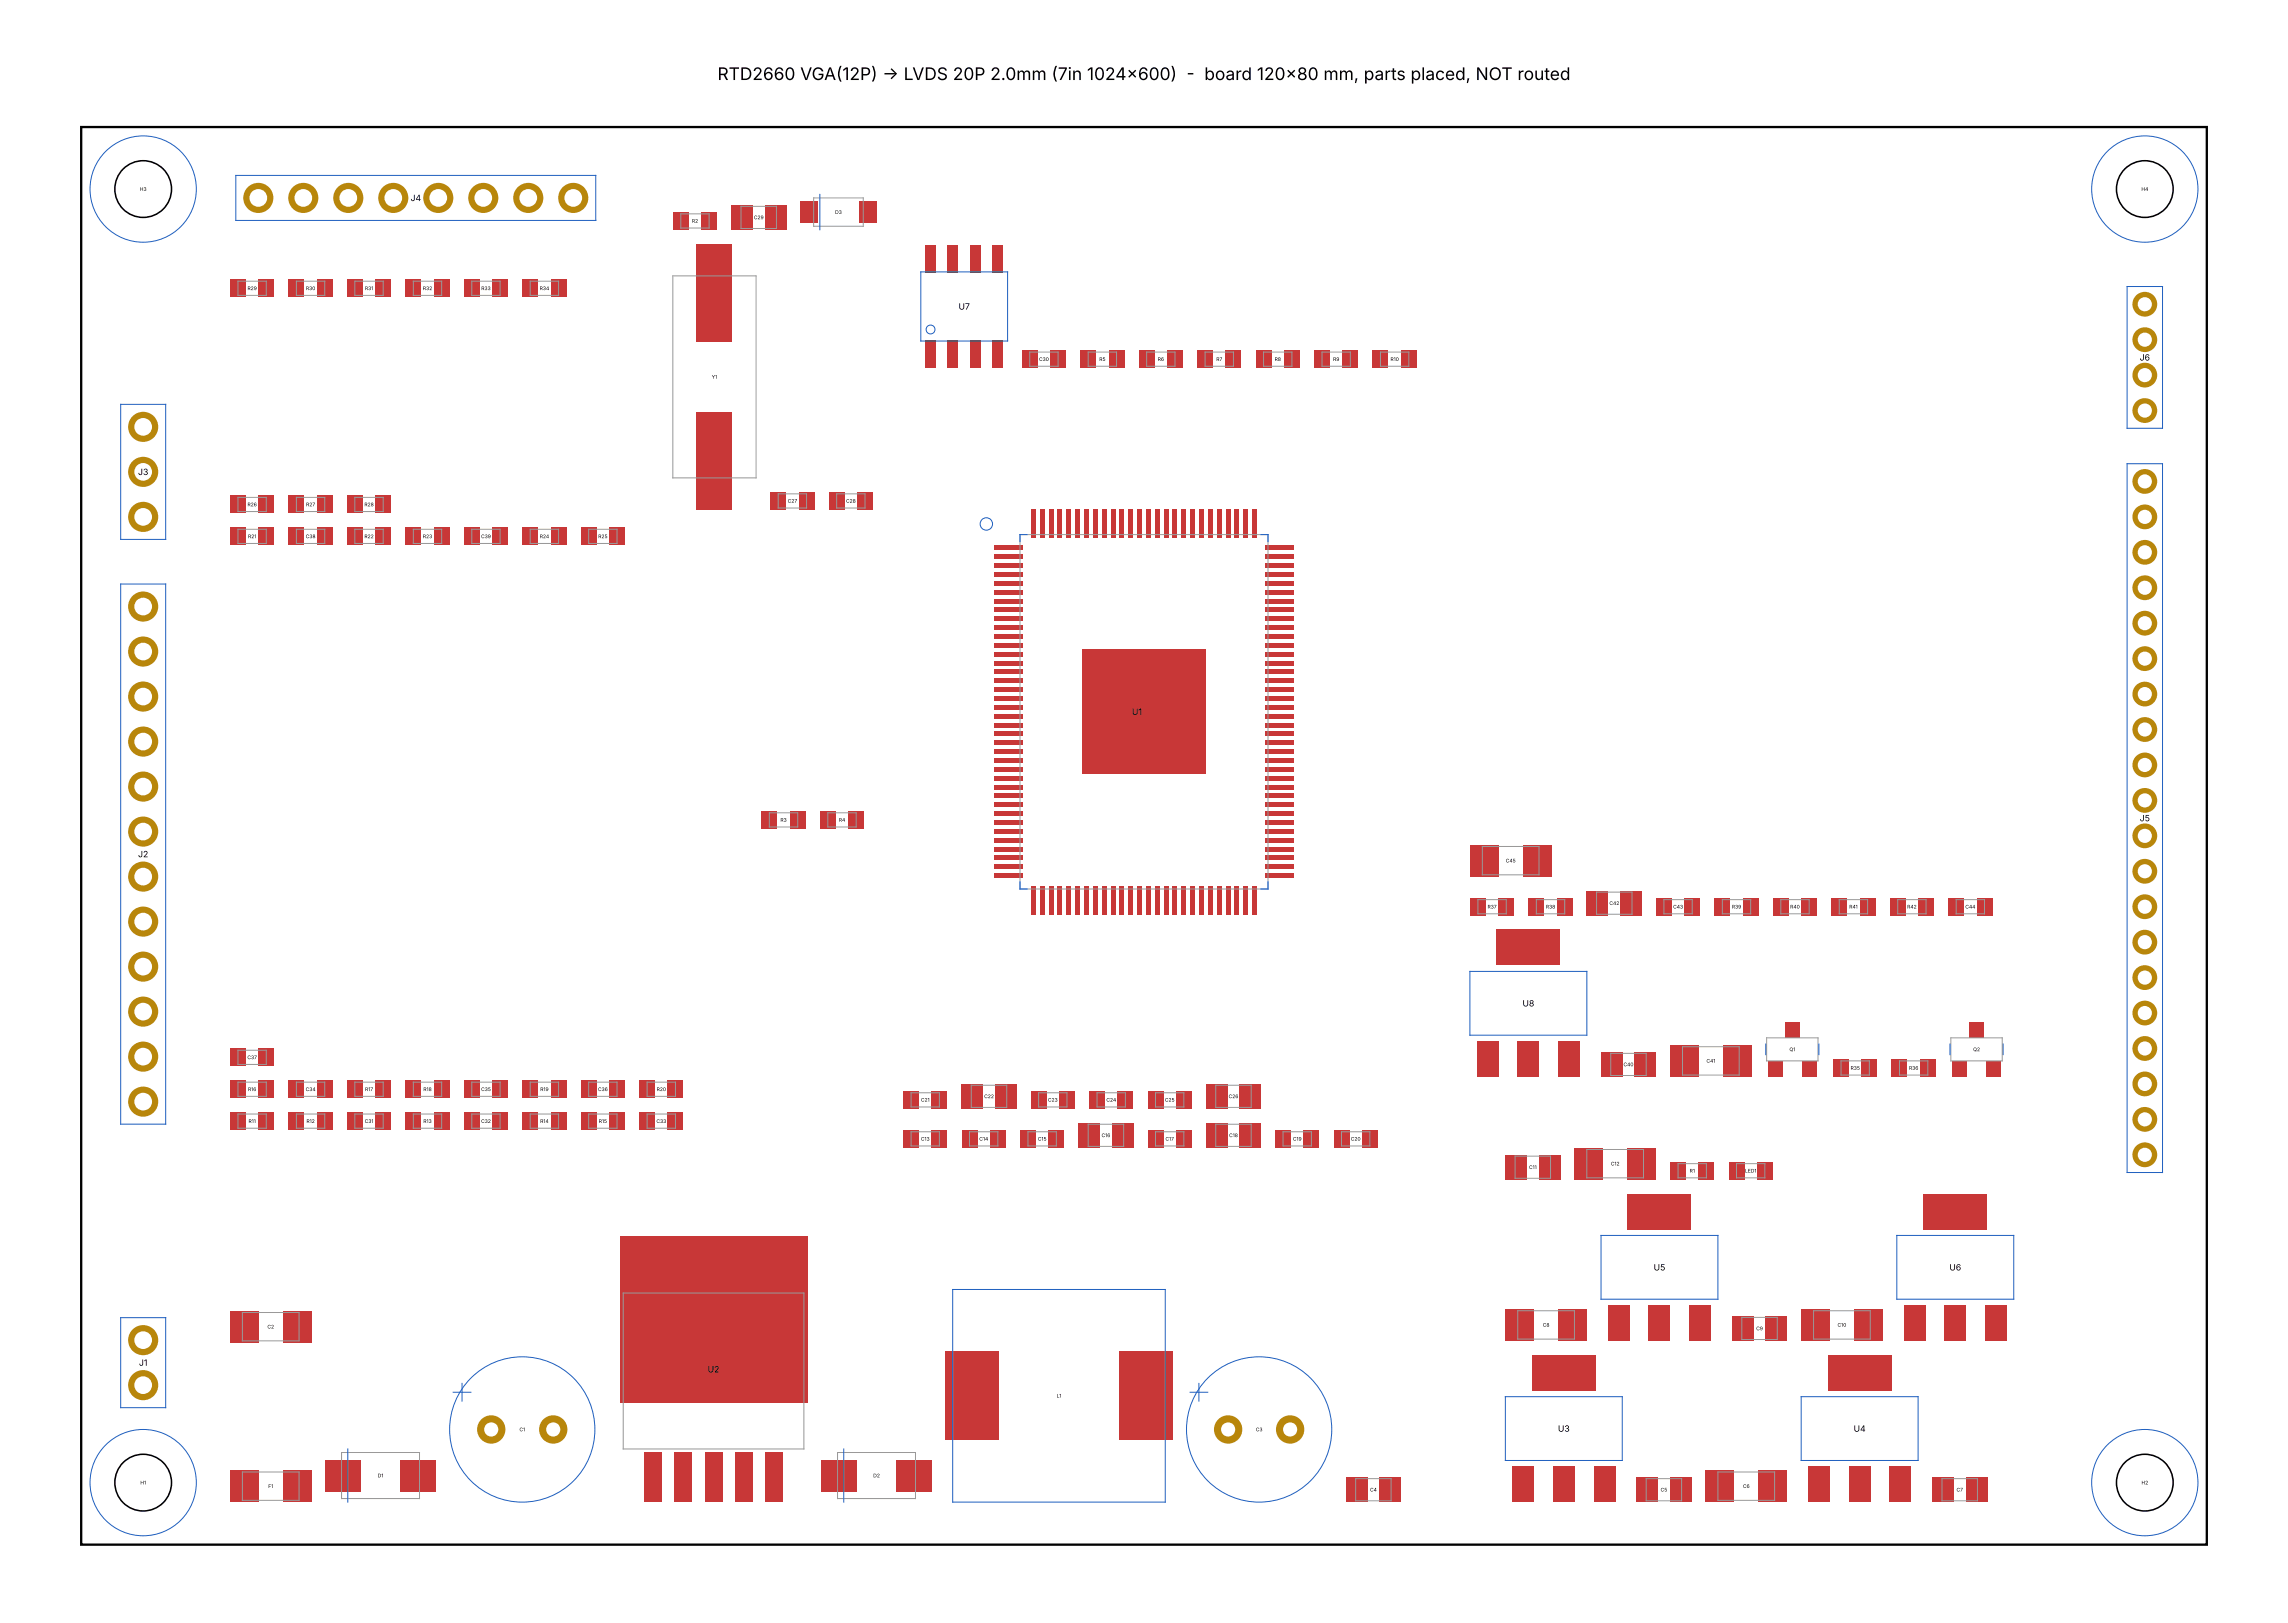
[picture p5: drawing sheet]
<svg xmlns="http://www.w3.org/2000/svg" width="419mm" height="297mm" viewBox="0 0 419 297" stroke-linecap="round" stroke-linejoin="round" font-family="sans-serif">
<defs><g id="words">
<g font-size="3.2">
<text x="131.4" y="14.7">RTD2660 VGA(12P) - LVDS 20P 2.0mm (7in 1024x600) - board 120x80 mm, parts placed, NOT routed</text>
<text x="161.6" y="14.7">&gt;</text>
</g>
<g font-size="1.6">
<text x="75.2" y="36.8">J4</text>
<text x="175.6" y="56.7">U7</text>
<text x="391.9" y="66">J6</text>
<text x="25.3" y="87">J3</text>
<text x="207.3" y="130.9">U1</text>
<text x="391.9" y="150.4">J5</text>
<text x="25.3" y="157">J2</text>
<text x="278.9" y="184.3">U8</text>
<text x="302.9" y="232.6">U5</text>
<text x="357.1" y="232.6">U6</text>
<text x="25.5" y="250.1">J1</text>
<text x="129.6" y="251.3">U2</text>
<text x="285.4" y="262.2">U3</text>
<text x="339.5" y="262.2">U4</text>
</g>
<g font-size=".9">
<text x="25.6" y="35">H3</text>
<text x="392.2" y="35">H4</text>
<text x="126.7" y="40.8">R2</text>
<text x="138.1" y="40.1">C29</text>
<text x="153" y="39.2">D3</text>
<text x="45.3" y="53.1">R29</text>
<text x="56" y="53.1">R30</text>
<text x="66.8" y="53.1">R31</text>
<text x="77.4" y="53.1">R32</text>
<text x="88.1" y="53.1">R33</text>
<text x="98.8" y="53.1">R34</text>
<text x="130.4" y="69.3">Y1</text>
<text x="190.3" y="66.1">C30</text>
<text x="201.4" y="66.1">R5</text>
<text x="212.1" y="66.1">R6</text>
<text x="222.8" y="66.1">R7</text>
<text x="233.5" y="66.1">R8</text>
<text x="244.2" y="66.1">R9</text>
<text x="254.7" y="66.1">R10</text>
<text x="45.3" y="92.7">R26</text>
<text x="56.1" y="92.7">R27</text>
<text x="66.7" y="92.7">R28</text>
<text x="144.3" y="92.1">C27</text>
<text x="155" y="92.1">C28</text>
<text x="45.4" y="98.5">R21</text>
<text x="56" y="98.5">C38</text>
<text x="66.7" y="98.5">R22</text>
<text x="77.4" y="98.5">R23</text>
<text x="88.1" y="98.5">C39</text>
<text x="98.9" y="98.5">R24</text>
<text x="109.6" y="98.5">R25</text>
<text x="142.9" y="150.5">R3</text>
<text x="153.6" y="150.5">R4</text>
<text x="275.8" y="157.9">C45</text>
<text x="272.5" y="166.4">R37</text>
<text x="283.2" y="166.4">R38</text>
<text x="294.8" y="165.7">C42</text>
<text x="306.5" y="166.4">C43</text>
<text x="317.2" y="166.4">R39</text>
<text x="327.9" y="166.4">R40</text>
<text x="338.7" y="166.4">R41</text>
<text x="349.3" y="166.4">R42</text>
<text x="360" y="166.4">C44</text>
<text x="45.3" y="193.9">C37</text>
<text x="297.4" y="195.2">C40</text>
<text x="312.6" y="194.6">C41</text>
<text x="327.8" y="192.5">Q1</text>
<text x="339" y="195.9">R35</text>
<text x="349.7" y="195.9">R36</text>
<text x="361.4" y="192.5">Q2</text>
<text x="45.4" y="199.8">R16</text>
<text x="56" y="199.8">C34</text>
<text x="66.9" y="199.8">R17</text>
<text x="77.5" y="199.8">R18</text>
<text x="88.1" y="199.8">C35</text>
<text x="99" y="199.8">R19</text>
<text x="109.5" y="199.8">C36</text>
<text x="120.3" y="199.8">R20</text>
<text x="168.7" y="201.7">C21</text>
<text x="180.3" y="201.1">C22</text>
<text x="191.9" y="201.7">C23</text>
<text x="202.6" y="201.7">C24</text>
<text x="213.4" y="201.7">C25</text>
<text x="225" y="201.1">C26</text>
<text x="45.5" y="205.6">R11</text>
<text x="56.1" y="205.6">R12</text>
<text x="66.8" y="205.6">C31</text>
<text x="77.5" y="205.6">R13</text>
<text x="88.1" y="205.6">C32</text>
<text x="98.9" y="205.6">R14</text>
<text x="109.7" y="205.6">R15</text>
<text x="120.2" y="205.6">C33</text>
<text x="168.7" y="208.9">C13</text>
<text x="179.4" y="208.9">C14</text>
<text x="190.1" y="208.9">C15</text>
<text x="201.8" y="208.2">C16</text>
<text x="213.5" y="208.9">C17</text>
<text x="225.1" y="208.2">C18</text>
<text x="236.8" y="208.9">C19</text>
<text x="247.4" y="208.9">C20</text>
<text x="280.1" y="214.1">C11</text>
<text x="295.1" y="213.4">C12</text>
<text x="309.5" y="214.7">R1</text>
<text x="319.6" y="214.7">LED1</text>
<text x="49" y="243.3">C2</text>
<text x="282.6" y="242.9">C8</text>
<text x="321.7" y="243.6">C9</text>
<text x="336.6" y="242.9">C10</text>
<text x="193.6" y="255.9">L1</text>
<text x="95.1" y="262.1">C1</text>
<text x="230" y="262.1">C3</text>
<text x="25.7" y="271.8">H1</text>
<text x="49.1" y="272.5">F1</text>
<text x="69.2" y="270.5">D1</text>
<text x="159.9" y="270.5">D2</text>
<text x="250.9" y="273.1">C4</text>
<text x="304.2" y="273.1">C5</text>
<text x="319.3" y="272.5">C6</text>
<text x="358.4" y="273.1">C7</text>
<text x="392.3" y="271.8">H2</text>
</g>
</g></defs>
<path d="M14.9 23.3h389.3v259.5h-389.3z" fill="none" stroke="#000" stroke-width=".42"/>
<circle cx="26.2" cy="253.6" r="2.76" fill="#b8860b"/>
<circle cx="26.2" cy="253.6" r="1.62" fill="#fff"/>
<circle cx="26.2" cy="245.4" r="2.76" fill="#b8860b"/>
<circle cx="26.2" cy="245.4" r="1.62" fill="#fff"/>
<g fill="#c83737">
<path d="M42.1 269.2h5.2v5.8h-5.2z"/>
<path d="M51.9 269.2h5.2v5.8h-5.2z"/>
<path d="M59.6 267.3h6.5v5.8h-6.5z"/>
<path d="M73.3 267.3h6.5v5.8h-6.5z"/>
</g>
<circle cx="90" cy="261.7" r="2.6" fill="#b8860b"/>
<circle cx="90" cy="261.7" r="1.3" fill="#fff"/>
<circle cx="101.3" cy="261.7" r="2.6" fill="#b8860b"/>
<circle cx="101.3" cy="261.7" r="1.3" fill="#fff"/>
<circle cx="95.7" cy="261.7" r="13.3" fill="none" stroke="#1f5fbf" stroke-width=".18"/>
<g fill="#c83737">
<path d="M42.1 240h5.2v5.8h-5.2z"/>
<path d="M51.9 240h5.2v5.8h-5.2z"/>
<path d="M118.1 266h3.2v9h-3.2z"/>
<path d="M123.6 266h3.2v9h-3.2z"/>
<path d="M129.1 266h3.2v9h-3.2z"/>
<path d="M134.6 266h3.2v9h-3.2z"/>
<path d="M140.1 266h3.3v9h-3.3z"/>
<path d="M113.5 226.4h34.4v30.5h-34.4z"/>
<path d="M150.5 267.3h6.5v5.8h-6.5z"/>
<path d="M164.1 267.3h6.5v5.8h-6.5z"/>
<path d="M173.2 247.5h9.7v16.2h-9.7z"/>
<path d="M205 247.5h9.7v16.2h-9.7z"/>
</g>
<circle cx="225" cy="261.7" r="2.6" fill="#b8860b"/>
<circle cx="225" cy="261.7" r="1.3" fill="#fff"/>
<circle cx="236.3" cy="261.7" r="2.6" fill="#b8860b"/>
<circle cx="236.3" cy="261.7" r="1.3" fill="#fff"/>
<circle cx="230.6" cy="261.7" r="13.3" fill="none" stroke="#1f5fbf" stroke-width=".18"/>
<g fill="#c83737">
<path d="M246.5 270.5h3.9v4.5h-3.9z"/>
<path d="M252.7 270.5h3.9v4.5h-3.9z"/>
<path d="M277 268.6h3.9v6.4h-3.9z"/>
<path d="M284.5 268.6h3.9v6.4h-3.9z"/>
<path d="M292 268.6h3.9v6.4h-3.9z"/>
<path d="M280.6 248.1h11.7v6.5h-11.7z"/>
<path d="M299.8 270.5h3.8v4.5h-3.8z"/>
<path d="M305.9 270.5h3.9v4.5h-3.9z"/>
<path d="M312.4 269.2h5.2v5.8h-5.2z"/>
<path d="M322.1 269.2h5.2v5.8h-5.2z"/>
<path d="M331.2 268.6h3.9v6.4h-3.9z"/>
<path d="M338.7 268.6h3.9v6.4h-3.9z"/>
<path d="M346.1 268.6h3.9v6.4h-3.9z"/>
<path d="M334.8 248.1h11.7v6.5h-11.7z"/>
<path d="M353.9 270.5h3.9v4.5h-3.9z"/>
<path d="M360.1 270.5h3.9v4.5h-3.9z"/>
<path d="M275.7 239.7h5.2v5.8h-5.2z"/>
<path d="M285.5 239.7h5.2v5.8h-5.2z"/>
<path d="M294.6 239h3.9v6.5h-3.9z"/>
<path d="M302 239h3.9v6.5h-3.9z"/>
<path d="M309.5 239h3.9v6.5h-3.9z"/>
<path d="M298.1 218.6h11.7v6.5h-11.7z"/>
<path d="M317.3 241h3.9v4.5h-3.9z"/>
<path d="M323.4 241h3.9v4.5h-3.9z"/>
<path d="M329.9 239.7h5.2v5.8h-5.2z"/>
<path d="M339.7 239.7h5.2v5.8h-5.2z"/>
<path d="M348.7 239h3.9v6.5h-3.9z"/>
<path d="M356.2 239h3.9v6.5h-3.9z"/>
<path d="M363.7 239h3.9v6.5h-3.9z"/>
<path d="M352.3 218.6h11.7v6.5h-11.7z"/>
<path d="M275.7 211.5h3.9v4.5h-3.9z"/>
<path d="M281.9 211.5h3.9v4.5h-3.9z"/>
<path d="M288.4 210.2h5.2v5.8h-5.2z"/>
<path d="M298.1 210.2h5.2v5.8h-5.2z"/>
<path d="M305.9 212.7h2.9v3.3h-2.9z"/>
<path d="M311.1 212.7h2.9v3.3h-2.9z"/>
<path d="M316.6 212.7h2.9v3.3h-2.9z"/>
<path d="M321.8 212.7h2.9v3.3h-2.9z"/>
</g>
<g fill="none" stroke="#000" stroke-width=".28">
<circle cx="26.2" cy="34.6" r="5.2"/>
<circle cx="392.9" cy="34.6" r="5.2"/>
<circle cx="26.2" cy="271.5" r="5.2"/>
<circle cx="392.9" cy="271.5" r="5.2"/>
</g>
<g fill="none" stroke="#1f5fbf" stroke-width=".18">
<circle cx="26.2" cy="34.6" r="9.7"/>
<circle cx="392.9" cy="34.6" r="9.7"/>
<circle cx="26.2" cy="271.5" r="9.7"/>
<circle cx="392.9" cy="271.5" r="9.7"/>
</g>
<g fill="#c83737">
<path d="M182.1 99.9h5.2v.9h-5.2z"/>
<path d="M182.1 101.5h5.2v.9h-5.2z"/>
<path d="M182.1 103.1h5.2v.9h-5.2z"/>
<path d="M182.1 104.7h5.2v.9h-5.2z"/>
<path d="M182.1 106.4h5.2v.9h-5.2z"/>
<path d="M182.1 108h5.2v.9h-5.2z"/>
<path d="M182.1 109.6h5.2v.9h-5.2z"/>
<path d="M182.1 111.2h5.2v.9h-5.2z"/>
<path d="M182.1 112.8h5.2v1h-5.2z"/>
<path d="M182.1 114.5h5.2v.9h-5.2z"/>
<path d="M182.1 116.1h5.2v.9h-5.2z"/>
<path d="M182.1 117.7h5.2v.9h-5.2z"/>
<path d="M182.1 119.3h5.2v.9h-5.2z"/>
<path d="M182.1 121h5.2v.9h-5.2z"/>
<path d="M182.1 122.6h5.2v.9h-5.2z"/>
<path d="M182.1 124.2h5.2v.9h-5.2z"/>
<path d="M182.1 125.8h5.2v.9h-5.2z"/>
<path d="M182.1 127.4h5.2v1h-5.2z"/>
<path d="M182.1 129.1h5.2v.9h-5.2z"/>
<path d="M182.1 130.7h5.2v.9h-5.2z"/>
<path d="M182.1 132.3h5.2v.9h-5.2z"/>
<path d="M182.1 133.9h5.2v.9h-5.2z"/>
<path d="M182.1 135.6h5.2v.9h-5.2z"/>
<path d="M182.1 137.2h5.2v.9h-5.2z"/>
<path d="M182.1 138.8h5.2v.9h-5.2z"/>
<path d="M182.1 140.4h5.2v.9h-5.2z"/>
<path d="M182.1 142h5.2v1h-5.2z"/>
<path d="M182.1 143.7h5.2v.9h-5.2z"/>
<path d="M182.1 145.3h5.2v.9h-5.2z"/>
<path d="M182.1 146.9h5.2v.9h-5.2z"/>
<path d="M182.1 148.5h5.2v.9h-5.2z"/>
<path d="M182.1 150.2h5.2v.9h-5.2z"/>
<path d="M182.1 151.8h5.2v.9h-5.2z"/>
<path d="M182.1 153.4h5.2v.9h-5.2z"/>
<path d="M182.1 155h5.2v.9h-5.2z"/>
<path d="M182.1 156.6h5.2v1h-5.2z"/>
<path d="M182.1 158.3h5.2v.9h-5.2z"/>
<path d="M182.1 159.9h5.2v.9h-5.2z"/>
<path d="M188.8 162.3h.9v5.2h-.9z"/>
<path d="M190.4 162.3h.9v5.2h-.9z"/>
<path d="M192.1 162.3h.9v5.2h-.9z"/>
<path d="M193.7 162.3h.9v5.2h-.9z"/>
<path d="M195.3 162.3h.9v5.2h-.9z"/>
<path d="M196.9 162.3h.9v5.2h-.9z"/>
<path d="M198.6 162.3h.9v5.2h-.9z"/>
<path d="M200.2 162.3h.9v5.2h-.9z"/>
<path d="M201.8 162.3h.9v5.2h-.9z"/>
<path d="M203.4 162.3h.9v5.2h-.9z"/>
<path d="M205 162.3h.9v5.2h-.9z"/>
<path d="M206.7 162.3h.9v5.2h-.9z"/>
<path d="M208.3 162.3h.9v5.2h-.9z"/>
<path d="M209.9 162.3h.9v5.2h-.9z"/>
<path d="M211.5 162.3h.9v5.2h-.9z"/>
<path d="M213.2 162.3h.9v5.2h-.9z"/>
<path d="M214.8 162.3h.9v5.2h-.9z"/>
<path d="M216.4 162.3h.9v5.2h-.9z"/>
<path d="M218 162.3h.9v5.2h-.9z"/>
<path d="M219.6 162.3h.9v5.2h-.9z"/>
<path d="M221.3 162.3h.9v5.2h-.9z"/>
<path d="M222.9 162.3h.9v5.2h-.9z"/>
<path d="M224.5 162.3h.9v5.2h-.9z"/>
<path d="M226.1 162.3h.9v5.2h-.9z"/>
<path d="M227.8 162.3h.9v5.2h-.9z"/>
<path d="M229.4 162.3h.9v5.2h-.9z"/>
<path d="M231.8 159.9h5.2v.9h-5.2z"/>
<path d="M231.8 158.3h5.2v.9h-5.2z"/>
<path d="M231.8 156.6h5.2v1h-5.2z"/>
<path d="M231.8 155h5.2v.9h-5.2z"/>
<path d="M231.8 153.4h5.2v.9h-5.2z"/>
<path d="M231.8 151.8h5.2v.9h-5.2z"/>
<path d="M231.8 150.2h5.2v.9h-5.2z"/>
<path d="M231.8 148.5h5.2v.9h-5.2z"/>
<path d="M231.8 146.9h5.2v.9h-5.2z"/>
<path d="M231.8 145.3h5.2v.9h-5.2z"/>
<path d="M231.8 143.7h5.2v.9h-5.2z"/>
<path d="M231.8 142h5.2v1h-5.2z"/>
<path d="M231.8 140.4h5.2v.9h-5.2z"/>
<path d="M231.8 138.8h5.2v.9h-5.2z"/>
<path d="M231.8 137.2h5.2v.9h-5.2z"/>
<path d="M231.8 135.6h5.2v.9h-5.2z"/>
<path d="M231.8 133.9h5.2v.9h-5.2z"/>
<path d="M231.8 132.3h5.2v.9h-5.2z"/>
<path d="M231.8 130.7h5.2v.9h-5.2z"/>
<path d="M231.8 129.1h5.2v.9h-5.2z"/>
<path d="M231.8 127.4h5.2v1h-5.2z"/>
<path d="M231.8 125.8h5.2v.9h-5.2z"/>
<path d="M231.8 124.2h5.2v.9h-5.2z"/>
<path d="M231.8 122.6h5.2v.9h-5.2z"/>
<path d="M231.8 121h5.2v.9h-5.2z"/>
<path d="M231.8 119.3h5.2v.9h-5.2z"/>
<path d="M231.8 117.7h5.2v.9h-5.2z"/>
<path d="M231.8 116.1h5.2v.9h-5.2z"/>
<path d="M231.8 114.5h5.2v.9h-5.2z"/>
<path d="M231.8 112.8h5.2v1h-5.2z"/>
<path d="M231.8 111.2h5.2v.9h-5.2z"/>
<path d="M231.8 109.6h5.2v.9h-5.2z"/>
<path d="M231.8 108h5.2v.9h-5.2z"/>
<path d="M231.8 106.4h5.2v.9h-5.2z"/>
<path d="M231.8 104.7h5.2v.9h-5.2z"/>
<path d="M231.8 103.1h5.2v.9h-5.2z"/>
<path d="M231.8 101.5h5.2v.9h-5.2z"/>
<path d="M231.8 99.9h5.2v.9h-5.2z"/>
<path d="M229.4 93.2h.9v5.2h-.9z"/>
<path d="M227.8 93.2h.9v5.2h-.9z"/>
<path d="M226.1 93.2h.9v5.2h-.9z"/>
<path d="M224.5 93.2h.9v5.2h-.9z"/>
<path d="M222.9 93.2h.9v5.2h-.9z"/>
<path d="M221.3 93.2h.9v5.2h-.9z"/>
<path d="M219.6 93.2h.9v5.2h-.9z"/>
<path d="M218 93.2h.9v5.2h-.9z"/>
<path d="M216.4 93.2h.9v5.2h-.9z"/>
<path d="M214.8 93.2h.9v5.2h-.9z"/>
<path d="M213.2 93.2h.9v5.2h-.9z"/>
<path d="M211.5 93.2h.9v5.2h-.9z"/>
<path d="M209.9 93.2h.9v5.2h-.9z"/>
<path d="M208.3 93.2h.9v5.2h-.9z"/>
<path d="M206.7 93.2h.9v5.2h-.9z"/>
<path d="M205 93.2h.9v5.2h-.9z"/>
<path d="M203.4 93.2h.9v5.2h-.9z"/>
<path d="M201.8 93.2h.9v5.2h-.9z"/>
<path d="M200.2 93.2h.9v5.2h-.9z"/>
<path d="M198.6 93.2h.9v5.2h-.9z"/>
<path d="M196.9 93.2h.9v5.2h-.9z"/>
<path d="M195.3 93.2h.9v5.2h-.9z"/>
<path d="M193.7 93.2h.9v5.2h-.9z"/>
<path d="M192.1 93.2h.9v5.2h-.9z"/>
<path d="M190.4 93.2h.9v5.2h-.9z"/>
<path d="M188.8 93.2h.9v5.2h-.9z"/>
<path d="M198.2 119h22.7v22.7h-22.7z"/>
</g>
<circle cx="180.7" cy="95.9" r="1.14" fill="none" stroke="#1f5fbf" stroke-width=".18"/>
<g fill="#c83737">
<path d="M165.4 206.9h2.9v3.3h-2.9z"/>
<path d="M170.6 206.9h2.9v3.3h-2.9z"/>
<path d="M176.1 206.9h3v3.3h-3z"/>
<path d="M181.3 206.9h2.9v3.3h-2.9z"/>
<path d="M186.8 206.9h3v3.3h-3z"/>
<path d="M192 206.9h2.9v3.3h-2.9z"/>
<path d="M197.5 205.6h3.9v4.6h-3.9z"/>
<path d="M203.7 205.6h3.9v4.6h-3.9z"/>
<path d="M210.2 206.9h2.9v3.3h-2.9z"/>
<path d="M215.4 206.9h2.9v3.3h-2.9z"/>
<path d="M220.9 205.6h3.9v4.6h-3.9z"/>
<path d="M227.1 205.6h3.9v4.6h-3.9z"/>
<path d="M233.6 206.9h2.9v3.3h-2.9z"/>
<path d="M238.8 206.9h2.9v3.3h-2.9z"/>
<path d="M244.3 206.9h2.9v3.3h-2.9z"/>
<path d="M249.5 206.9h2.9v3.3h-2.9z"/>
<path d="M165.4 199.8h2.9v3.2h-2.9z"/>
<path d="M170.6 199.8h2.9v3.2h-2.9z"/>
<path d="M176.1 198.5h3.9v4.5h-3.9z"/>
<path d="M182.3 198.5h3.9v4.5h-3.9z"/>
<path d="M188.8 199.8h2.9v3.2h-2.9z"/>
<path d="M194 199.8h2.9v3.2h-2.9z"/>
<path d="M199.5 199.8h2.9v3.2h-2.9z"/>
<path d="M204.7 199.8h2.9v3.2h-2.9z"/>
<path d="M210.2 199.8h2.9v3.2h-2.9z"/>
<path d="M215.4 199.8h2.9v3.2h-2.9z"/>
<path d="M220.9 198.5h3.9v4.5h-3.9z"/>
<path d="M227.1 198.5h3.9v4.5h-3.9z"/>
<path d="M127.6 75.5h6.5v17.8h-6.5z"/>
<path d="M127.6 44.7h6.5v17.8h-6.5z"/>
<path d="M141.1 90.1h2.9v3.2h-2.9z"/>
<path d="M146.3 90.1h2.9v3.2h-2.9z"/>
<path d="M151.8 90.1h2.9v3.2h-2.9z"/>
<path d="M157 90.1h2.9v3.2h-2.9z"/>
<path d="M123.2 38.8h3v3.3h-3z"/>
<path d="M128.4 38.8h3v3.3h-3z"/>
<path d="M133.9 37.5h3.9v4.6h-3.9z"/>
<path d="M140.1 37.5h3.9v4.6h-3.9z"/>
<path d="M146.6 36.9h3.2v3.9h-3.2z"/>
<path d="M157.3 36.9h3.3v3.9h-3.3z"/>
<path d="M139.5 148.5h2.9v3.2h-2.9z"/>
<path d="M144.7 148.5h2.9v3.2h-2.9z"/>
<path d="M150.2 148.5h2.9v3.2h-2.9z"/>
<path d="M155.4 148.5h2.9v3.2h-2.9z"/>
<path d="M169.5 62.4h1.9v5h-1.9z"/>
<path d="M169.5 44.8h1.9v5.1h-1.9z"/>
<path d="M173.6 62.4h1.9v5h-1.9z"/>
<path d="M173.6 44.8h1.9v5.1h-1.9z"/>
<path d="M177.7 62.4h2v5h-2z"/>
<path d="M177.7 44.8h2v5.1h-2z"/>
<path d="M181.8 62.4h2v5h-2z"/>
<path d="M181.8 44.8h2v5.1h-2z"/>
</g>
<circle cx="170.5" cy="60.3" r=".81" fill="none" stroke="#1f5fbf" stroke-width=".18"/>
<g fill="#c83737">
<path d="M187.2 64.1h2.9v3.3h-2.9z"/>
<path d="M192.4 64.1h2.9v3.3h-2.9z"/>
<path d="M197.9 64.1h2.9v3.3h-2.9z"/>
<path d="M203.1 64.1h2.9v3.3h-2.9z"/>
<path d="M208.6 64.1h2.9v3.3h-2.9z"/>
<path d="M213.8 64.1h2.9v3.3h-2.9z"/>
<path d="M219.3 64.1h2.9v3.3h-2.9z"/>
<path d="M224.5 64.1h2.9v3.3h-2.9z"/>
<path d="M230 64.1h2.9v3.3h-2.9z"/>
<path d="M235.2 64.1h2.9v3.3h-2.9z"/>
<path d="M240.7 64.1h2.9v3.3h-2.9z"/>
<path d="M245.9 64.1h2.9v3.3h-2.9z"/>
<path d="M251.4 64.1h2.9v3.3h-2.9z"/>
<path d="M256.6 64.1h2.9v3.3h-2.9z"/>
</g>
<circle cx="26.2" cy="201.7" r="2.76" fill="#b8860b"/>
<circle cx="26.2" cy="201.7" r="1.62" fill="#fff"/>
<circle cx="26.2" cy="193.5" r="2.76" fill="#b8860b"/>
<circle cx="26.2" cy="193.5" r="1.62" fill="#fff"/>
<circle cx="26.2" cy="185.2" r="2.76" fill="#b8860b"/>
<circle cx="26.2" cy="185.2" r="1.62" fill="#fff"/>
<circle cx="26.2" cy="177" r="2.76" fill="#b8860b"/>
<circle cx="26.2" cy="177" r="1.62" fill="#fff"/>
<circle cx="26.2" cy="168.8" r="2.76" fill="#b8860b"/>
<circle cx="26.2" cy="168.8" r="1.62" fill="#fff"/>
<circle cx="26.2" cy="160.5" r="2.76" fill="#b8860b"/>
<circle cx="26.2" cy="160.5" r="1.62" fill="#fff"/>
<circle cx="26.2" cy="152.3" r="2.76" fill="#b8860b"/>
<circle cx="26.2" cy="152.3" r="1.62" fill="#fff"/>
<circle cx="26.2" cy="144" r="2.76" fill="#b8860b"/>
<circle cx="26.2" cy="144" r="1.62" fill="#fff"/>
<circle cx="26.2" cy="135.8" r="2.76" fill="#b8860b"/>
<circle cx="26.2" cy="135.8" r="1.62" fill="#fff"/>
<circle cx="26.2" cy="127.5" r="2.76" fill="#b8860b"/>
<circle cx="26.2" cy="127.5" r="1.62" fill="#fff"/>
<circle cx="26.2" cy="119.3" r="2.76" fill="#b8860b"/>
<circle cx="26.2" cy="119.3" r="1.62" fill="#fff"/>
<circle cx="26.2" cy="111.1" r="2.76" fill="#b8860b"/>
<circle cx="26.2" cy="111.1" r="1.62" fill="#fff"/>
<circle cx="26.2" cy="94.6" r="2.76" fill="#b8860b"/>
<circle cx="26.2" cy="94.6" r="1.62" fill="#fff"/>
<circle cx="26.2" cy="86.4" r="2.76" fill="#b8860b"/>
<circle cx="26.2" cy="86.4" r="1.62" fill="#fff"/>
<circle cx="26.2" cy="78.2" r="2.76" fill="#b8860b"/>
<circle cx="26.2" cy="78.2" r="1.62" fill="#fff"/>
<g fill="#c83737">
<path d="M42.1 203.7h2.9v3.2h-2.9z"/>
<path d="M47.3 203.7h2.9v3.2h-2.9z"/>
<path d="M52.8 203.7h3v3.2h-3z"/>
<path d="M58 203.7h2.9v3.2h-2.9z"/>
<path d="M63.5 203.7h3v3.2h-3z"/>
<path d="M68.7 203.7h3v3.2h-3z"/>
<path d="M74.2 203.7h3v3.2h-3z"/>
<path d="M79.4 203.7h3v3.2h-3z"/>
<path d="M85 203.7h2.9v3.2h-2.9z"/>
<path d="M90.1 203.7h3v3.2h-3z"/>
<path d="M95.7 203.7h2.9v3.2h-2.9z"/>
<path d="M100.9 203.7h2.9v3.2h-2.9z"/>
<path d="M106.4 203.7h2.9v3.2h-2.9z"/>
<path d="M111.6 203.7h2.9v3.2h-2.9z"/>
<path d="M117.1 203.7h2.9v3.2h-2.9z"/>
<path d="M122.3 203.7h2.9v3.2h-2.9z"/>
<path d="M42.1 197.8h2.9v3.3h-2.9z"/>
<path d="M47.3 197.8h2.9v3.3h-2.9z"/>
<path d="M52.8 197.8h3v3.3h-3z"/>
<path d="M58 197.8h2.9v3.3h-2.9z"/>
<path d="M63.5 197.8h3v3.3h-3z"/>
<path d="M68.7 197.8h3v3.3h-3z"/>
<path d="M74.2 197.8h3v3.3h-3z"/>
<path d="M79.4 197.8h3v3.3h-3z"/>
<path d="M85 197.8h2.9v3.3h-2.9z"/>
<path d="M90.1 197.8h3v3.3h-3z"/>
<path d="M95.7 197.8h2.9v3.3h-2.9z"/>
<path d="M100.9 197.8h2.9v3.3h-2.9z"/>
<path d="M106.4 197.8h2.9v3.3h-2.9z"/>
<path d="M111.6 197.8h2.9v3.3h-2.9z"/>
<path d="M117.1 197.8h2.9v3.3h-2.9z"/>
<path d="M122.3 197.8h2.9v3.3h-2.9z"/>
<path d="M42.1 192h2.9v3.2h-2.9z"/>
<path d="M47.3 192h2.9v3.2h-2.9z"/>
<path d="M42.1 96.6h2.9v3.2h-2.9z"/>
<path d="M47.3 96.6h2.9v3.2h-2.9z"/>
<path d="M52.8 96.6h3v3.2h-3z"/>
<path d="M58 96.6h2.9v3.2h-2.9z"/>
<path d="M63.5 96.6h3v3.2h-3z"/>
<path d="M68.7 96.6h3v3.2h-3z"/>
<path d="M74.2 96.6h3v3.2h-3z"/>
<path d="M79.4 96.6h3v3.2h-3z"/>
<path d="M85 96.6h2.9v3.2h-2.9z"/>
<path d="M90.1 96.6h3v3.2h-3z"/>
<path d="M95.7 96.6h2.9v3.2h-2.9z"/>
<path d="M100.9 96.6h2.9v3.2h-2.9z"/>
<path d="M106.4 96.6h2.9v3.2h-2.9z"/>
<path d="M111.6 96.6h2.9v3.2h-2.9z"/>
<path d="M42.1 90.8h2.9v3.2h-2.9z"/>
<path d="M47.3 90.8h2.9v3.2h-2.9z"/>
<path d="M52.8 90.8h3v3.2h-3z"/>
<path d="M58 90.8h2.9v3.2h-2.9z"/>
<path d="M63.5 90.8h3v3.2h-3z"/>
<path d="M68.7 90.8h3v3.2h-3z"/>
</g>
<circle cx="47.3" cy="36.2" r="2.76" fill="#b8860b"/>
<circle cx="47.3" cy="36.2" r="1.62" fill="#fff"/>
<circle cx="55.6" cy="36.2" r="2.76" fill="#b8860b"/>
<circle cx="55.6" cy="36.2" r="1.62" fill="#fff"/>
<circle cx="63.8" cy="36.2" r="2.76" fill="#b8860b"/>
<circle cx="63.8" cy="36.2" r="1.62" fill="#fff"/>
<circle cx="72" cy="36.2" r="2.76" fill="#b8860b"/>
<circle cx="72" cy="36.2" r="1.62" fill="#fff"/>
<circle cx="80.3" cy="36.2" r="2.76" fill="#b8860b"/>
<circle cx="80.3" cy="36.2" r="1.62" fill="#fff"/>
<circle cx="88.5" cy="36.2" r="2.76" fill="#b8860b"/>
<circle cx="88.5" cy="36.2" r="1.62" fill="#fff"/>
<circle cx="96.8" cy="36.2" r="2.76" fill="#b8860b"/>
<circle cx="96.8" cy="36.2" r="1.62" fill="#fff"/>
<circle cx="105" cy="36.2" r="2.76" fill="#b8860b"/>
<circle cx="105" cy="36.2" r="1.62" fill="#fff"/>
<g fill="#c83737">
<path d="M42.1 51.2h2.9v3.2h-2.9z"/>
<path d="M47.3 51.2h2.9v3.2h-2.9z"/>
<path d="M52.8 51.2h3v3.2h-3z"/>
<path d="M58 51.2h2.9v3.2h-2.9z"/>
<path d="M63.5 51.2h3v3.2h-3z"/>
<path d="M68.7 51.2h3v3.2h-3z"/>
<path d="M74.2 51.2h3v3.2h-3z"/>
<path d="M79.4 51.2h3v3.2h-3z"/>
<path d="M85 51.2h2.9v3.2h-2.9z"/>
<path d="M90.1 51.2h3v3.2h-3z"/>
<path d="M95.7 51.2h2.9v3.2h-2.9z"/>
<path d="M100.9 51.2h2.9v3.2h-2.9z"/>
</g>
<circle cx="392.9" cy="211.5" r="2.27" fill="#b8860b"/>
<circle cx="392.9" cy="211.5" r="1.3" fill="#fff"/>
<circle cx="392.9" cy="205" r="2.27" fill="#b8860b"/>
<circle cx="392.9" cy="205" r="1.3" fill="#fff"/>
<circle cx="392.9" cy="198.5" r="2.27" fill="#b8860b"/>
<circle cx="392.9" cy="198.5" r="1.3" fill="#fff"/>
<circle cx="392.9" cy="192" r="2.27" fill="#b8860b"/>
<circle cx="392.9" cy="192" r="1.3" fill="#fff"/>
<circle cx="392.9" cy="185.5" r="2.27" fill="#b8860b"/>
<circle cx="392.9" cy="185.5" r="1.3" fill="#fff"/>
<circle cx="392.9" cy="179" r="2.27" fill="#b8860b"/>
<circle cx="392.9" cy="179" r="1.3" fill="#fff"/>
<circle cx="392.9" cy="172.5" r="2.27" fill="#b8860b"/>
<circle cx="392.9" cy="172.5" r="1.3" fill="#fff"/>
<circle cx="392.9" cy="166" r="2.27" fill="#b8860b"/>
<circle cx="392.9" cy="166" r="1.3" fill="#fff"/>
<circle cx="392.9" cy="159.5" r="2.27" fill="#b8860b"/>
<circle cx="392.9" cy="159.5" r="1.3" fill="#fff"/>
<circle cx="392.9" cy="153" r="2.27" fill="#b8860b"/>
<circle cx="392.9" cy="153" r="1.3" fill="#fff"/>
<circle cx="392.9" cy="146.6" r="2.27" fill="#b8860b"/>
<circle cx="392.9" cy="146.6" r="1.3" fill="#fff"/>
<circle cx="392.9" cy="140.1" r="2.27" fill="#b8860b"/>
<circle cx="392.9" cy="140.1" r="1.3" fill="#fff"/>
<circle cx="392.9" cy="133.6" r="2.27" fill="#b8860b"/>
<circle cx="392.9" cy="133.6" r="1.3" fill="#fff"/>
<circle cx="392.9" cy="127.1" r="2.27" fill="#b8860b"/>
<circle cx="392.9" cy="127.1" r="1.3" fill="#fff"/>
<circle cx="392.9" cy="120.6" r="2.27" fill="#b8860b"/>
<circle cx="392.9" cy="120.6" r="1.3" fill="#fff"/>
<circle cx="392.9" cy="114.1" r="2.27" fill="#b8860b"/>
<circle cx="392.9" cy="114.1" r="1.3" fill="#fff"/>
<circle cx="392.9" cy="107.6" r="2.27" fill="#b8860b"/>
<circle cx="392.9" cy="107.6" r="1.3" fill="#fff"/>
<circle cx="392.9" cy="101.1" r="2.27" fill="#b8860b"/>
<circle cx="392.9" cy="101.1" r="1.3" fill="#fff"/>
<circle cx="392.9" cy="94.6" r="2.27" fill="#b8860b"/>
<circle cx="392.9" cy="94.6" r="1.3" fill="#fff"/>
<circle cx="392.9" cy="88.2" r="2.27" fill="#b8860b"/>
<circle cx="392.9" cy="88.2" r="1.3" fill="#fff"/>
<g fill="#c83737">
<path d="M270.5 190.7h3.9v6.5h-3.9z"/>
<path d="M278 190.7h3.9v6.5h-3.9z"/>
<path d="M285.5 190.7h3.9v6.5h-3.9z"/>
<path d="M274.1 170.2h11.7v6.5h-11.7z"/>
<path d="M293.3 192.6h3.9v4.6h-3.9z"/>
<path d="M299.4 192.6h3.9v4.6h-3.9z"/>
<path d="M305.9 191.3h5.2v5.9h-5.2z"/>
<path d="M315.6 191.3h5.2v5.9h-5.2z"/>
<path d="M323.9 194.3h2.6v2.9h-2.6z"/>
<path d="M330.1 194.3h2.6v2.9h-2.6z"/>
<path d="M327 187.1h2.6v2.9h-2.6z"/>
<path d="M335.8 193.9h2.9v3.3h-2.9z"/>
<path d="M341 193.9h2.9v3.3h-2.9z"/>
<path d="M346.5 193.9h2.9v3.3h-2.9z"/>
<path d="M351.7 193.9h2.9v3.3h-2.9z"/>
<path d="M357.7 194.3h2.6v2.9h-2.6z"/>
<path d="M363.8 194.3h2.6v2.9h-2.6z"/>
<path d="M360.8 187.1h2.5v2.9h-2.5z"/>
<path d="M269.3 164.4h2.9v3.2h-2.9z"/>
<path d="M274.4 164.4h3v3.2h-3z"/>
<path d="M280 164.4h2.9v3.2h-2.9z"/>
<path d="M285.2 164.4h2.9v3.2h-2.9z"/>
<path d="M290.7 163.1h3.9v4.5h-3.9z"/>
<path d="M296.8 163.1h3.9v4.5h-3.9z"/>
<path d="M303.3 164.4h2.9v3.2h-2.9z"/>
<path d="M308.5 164.4h2.9v3.2h-2.9z"/>
</g>
<circle cx="392.9" cy="75.2" r="2.27" fill="#b8860b"/>
<circle cx="392.9" cy="75.2" r="1.3" fill="#fff"/>
<circle cx="392.9" cy="68.7" r="2.27" fill="#b8860b"/>
<circle cx="392.9" cy="68.7" r="1.3" fill="#fff"/>
<circle cx="392.9" cy="62.2" r="2.27" fill="#b8860b"/>
<circle cx="392.9" cy="62.2" r="1.3" fill="#fff"/>
<circle cx="392.9" cy="55.7" r="2.27" fill="#b8860b"/>
<circle cx="392.9" cy="55.7" r="1.3" fill="#fff"/>
<g fill="#c83737">
<path d="M314 164.4h2.9v3.2h-2.9z"/>
<path d="M319.2 164.4h2.9v3.2h-2.9z"/>
<path d="M324.7 164.4h3v3.2h-3z"/>
<path d="M329.9 164.4h2.9v3.2h-2.9z"/>
<path d="M335.4 164.4h3v3.2h-3z"/>
<path d="M340.6 164.4h3v3.2h-3z"/>
<path d="M346.1 164.4h3v3.2h-3z"/>
<path d="M351.3 164.4h3v3.2h-3z"/>
<path d="M356.9 164.4h2.9v3.2h-2.9z"/>
<path d="M362 164.4h3v3.2h-3z"/>
<path d="M269.3 154.7h5.1v5.8h-5.1z"/>
<path d="M279 154.7h5.2v5.8h-5.2z"/>
</g>
<g fill="none" stroke="#1f5fbf" stroke-width=".18">
<path d="M43.2 32.1h65.9v8.3h-65.9zM150.2 35.6v6.5M168.7 49.8h15.9v12.6h-15.9zM389.6 52.5h6.5v25.9h-6.5zM22.1 74h8.2v24.8h-8.2zM188.1 97.9h-1.3v1.3M231 97.9h1.3v1.3M389.6 84.9h6.5v129.8h-6.5zM22.1 106.9h8.2v98.9h-8.2zM186.8 161.5v1.3h1.3M232.3 161.5v1.3h-1.3M269.3 177.9h21.4v11.6h-21.4z"/>
<path d="M323.4 191.2v1.9M333.2 191.2v1.9M357.2 191.2v1.9M366.9 191.2v1.9M174.5 236.1h38.9v38.9h-38.9zM293.3 226.2h21.4v11.7h-21.4zM347.4 226.2h21.5v11.7h-21.5zM22.1 241.3h8.2v16.5h-8.2zM83 254.9h3.3M84.6 253.3v3.3M218 254.9h3.2M219.6 253.3v3.3"/>
<path d="M275.7 255.7h21.5v11.7h-21.5zM329.9 255.7h21.4v11.7h-21.4zM63.7 265.3v9.7M154.6 265.3v9.7"/>
</g>
<g fill="none" stroke="#999" stroke-width=".18">
<path d="M124.7 39.2h5.2v2.6h-5.2zM135.7 37.8h6.5v4h-6.5zM149 36.2h9.1v5.2h-9.1zM43.6 51.5h5.2v2.6h-5.2zM54.3 51.5h5.2v2.6h-5.2zM65 51.5h5.2v2.6h-5.2zM75.7 51.5h5.2v2.6h-5.2zM86.4 51.5h5.2v2.6h-5.2zM97.1 51.5h5.2v2.6h-5.2zM123.2 50.5h15.3v37h-15.3zM188.6 64.5h5.2v2.6h-5.2zM199.3 64.5h5.2v2.6h-5.2z"/>
<path d="M210 64.5h5.2v2.6h-5.2zM220.7 64.5h5.2v2.6h-5.2zM231.5 64.5h5.1v2.6h-5.1zM242.2 64.5h5.2v2.6h-5.2zM252.9 64.5h5.2v2.6h-5.2zM43.6 91.1h5.2v2.6h-5.2zM43.6 96.9h5.2v2.6h-5.2zM54.3 91.1h5.2v2.6h-5.2zM54.3 96.9h5.2v2.6h-5.2zM65 91.1h5.2v2.6h-5.2zM65 96.9h5.2v2.6h-5.2zM75.7 96.9h5.2v2.6h-5.2z"/>
<path d="M86.4 96.9h5.2v2.6h-5.2zM97.1 96.9h5.2v2.6h-5.2zM107.8 96.9h5.2v2.6h-5.2zM142.5 90.4h5.2v2.6h-5.2zM153.3 90.4h5.1v2.6h-5.1zM186.8 97.9h45.5v64.9h-45.5zM140.9 148.8h5.2v2.6h-5.2zM151.6 148.8h5.2v2.6h-5.2zM271.5 155h10.4v5.2h-10.4zM270.7 164.7h5.2v2.6h-5.2zM281.4 164.7h5.2v2.6h-5.2zM292.5 163.3h6.4v4.1h-6.4z"/>
<path d="M304.8 164.7h5.2v2.6h-5.2zM315.5 164.7h5.2v2.6h-5.2zM326.2 164.7h5.2v2.6h-5.2zM336.9 164.7h5.2v2.6h-5.2zM347.6 164.7h5.2v2.6h-5.2zM358.3 164.7h5.2v2.6h-5.2zM43.6 192.3h5.2v2.6h-5.2zM43.6 198.1h5.2v2.6h-5.2zM54.3 198.1h5.2v2.6h-5.2zM65 198.1h5.2v2.6h-5.2zM75.7 198.1h5.2v2.6h-5.2zM86.4 198.1h5.2v2.6h-5.2z"/>
<path d="M97.1 198.1h5.2v2.6h-5.2zM107.8 198.1h5.2v2.6h-5.2zM118.5 198.1h5.2v2.6h-5.2zM177.9 198.7h6.5v4.1h-6.5zM222.7 198.7h6.5v4.1h-6.5zM295 192.9h6.5v4h-6.5zM308.2 191.7h10.4v5.2h-10.4zM323.6 190h9.4v4.3h-9.4zM337.2 194.3h5.2v2.6h-5.2zM347.9 194.3h5.2v2.6h-5.2zM357.3 190h9.5v4.3h-9.5zM43.6 204h5.2v2.6h-5.2z"/>
<path d="M54.3 204h5.2v2.6h-5.2zM65 204h5.2v2.6h-5.2zM75.7 204h5.2v2.6h-5.2zM86.4 204h5.2v2.6h-5.2zM97.1 204h5.2v2.6h-5.2zM107.8 204h5.2v2.6h-5.2zM118.5 204h5.2v2.6h-5.2zM166.9 207.2h5.2v2.6h-5.2zM166.9 200.1h5.2v2.6h-5.2zM177.6 207.2h5.2v2.6h-5.2zM188.3 207.2h5.2v2.6h-5.2zM190.2 200.1h5.2v2.6h-5.2z"/>
<path d="M199.3 205.9h6.5v4h-6.5zM201 200.1h5.1v2.6h-5.1zM211.7 207.2h5.2v2.6h-5.2zM211.7 200.1h5.2v2.6h-5.2zM222.7 205.9h6.5v4h-6.5zM235 207.2h5.2v2.6h-5.2zM245.7 207.2h5.2v2.6h-5.2zM277.5 211.7h6.5v4.1h-6.5zM290.7 210.5h10.3v5.2h-10.3zM307.4 213.1h5.2v2.6h-5.2zM318.1 213.1h5.2v2.6h-5.2zM114.2 236.8h33.1v28.5h-33.1z"/>
<path d="M44.4 240.3h10.4v5.2h-10.4zM278 240h10.4v5.2h-10.4zM319.1 241.2h6.4v4.1h-6.4zM332.2 240h10.4v5.2h-10.4zM44.4 269.5h10.4v5.2h-10.4zM62.6 266h14.2v8.4h-14.2zM153.4 266h14.3v8.4h-14.3zM248.3 270.7h6.5v4.1h-6.5zM301.5 270.7h6.5v4.1h-6.5zM314.7 269.5h10.4v5.2h-10.4zM355.7 270.7h6.5v4.1h-6.5z"/>
</g>
<use href="#words"/>
</svg>
